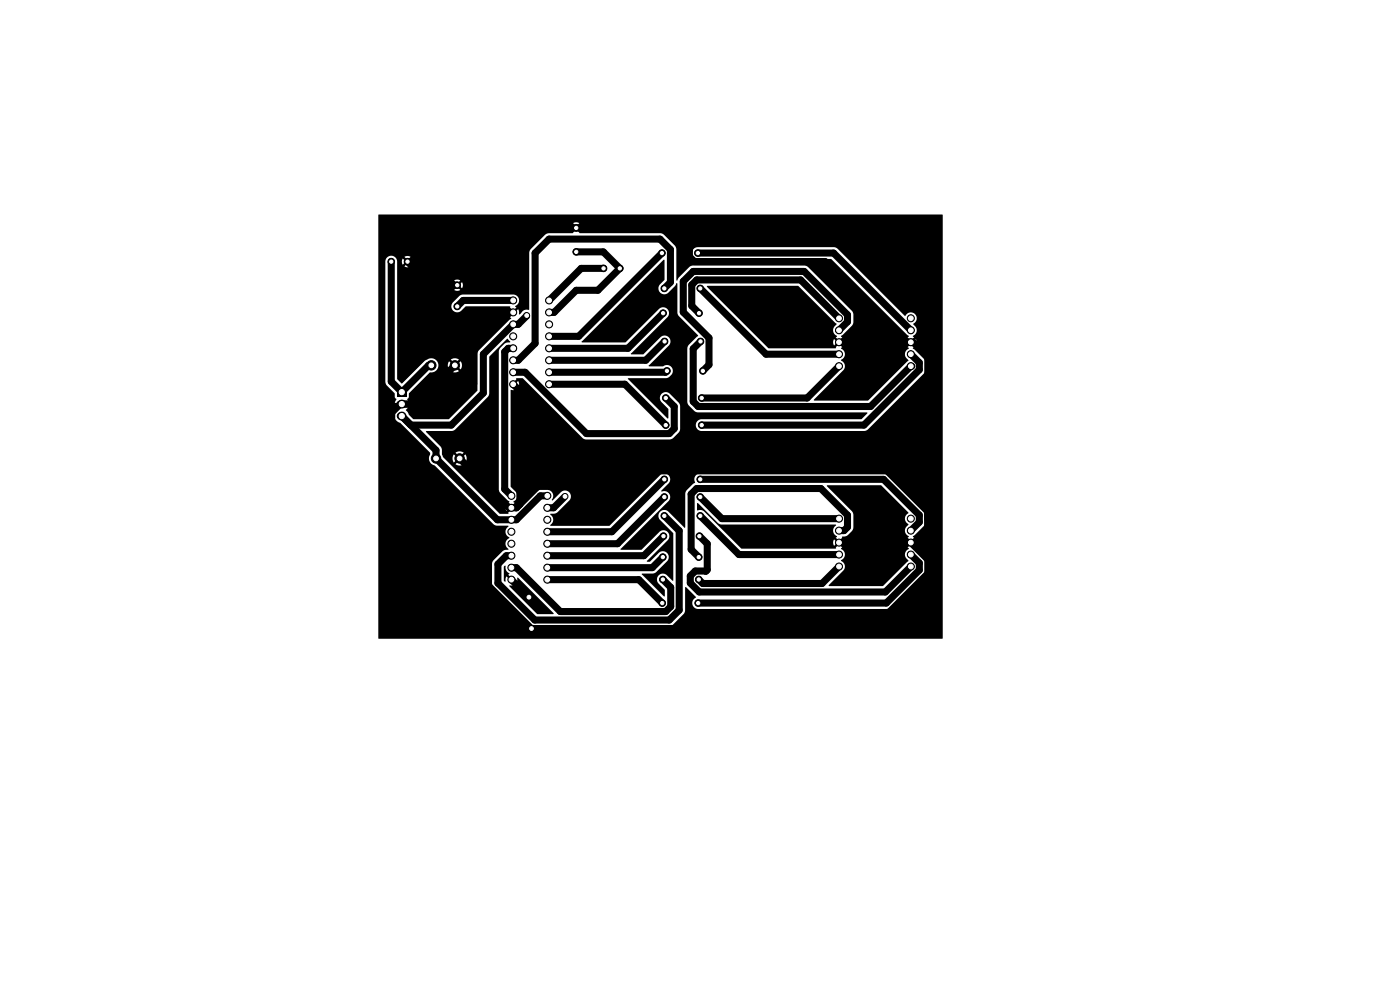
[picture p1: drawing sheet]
<svg xmlns="http://www.w3.org/2000/svg" width="297mm" height="210mm" viewBox="0 0 297 210" stroke-linecap="round" stroke-linejoin="round" font-family="sans-serif">
<g fill="#000" stroke="#000" stroke-width=".21">
<circle cx="83" cy="55.5" r=".7"/>
<circle cx="86.4" cy="55.5" r=".7"/>
<circle cx="122.2" cy="53.4" r=".7"/>
<circle cx="122.2" cy="48.3" r=".7"/>
<circle cx="128" cy="56.9" r=".7"/>
<circle cx="131.5" cy="56.9" r=".7"/>
<circle cx="140.4" cy="53.7" r=".7"/>
<circle cx="148" cy="53.7" r=".7"/>
<circle cx="91.5" cy="77.5" r="1"/>
<circle cx="96.5" cy="77.5" r="1"/>
<circle cx="97" cy="65" r=".7"/>
<circle cx="97" cy="60.5" r=".7"/>
<circle cx="108.9" cy="66.3" r=".75"/>
<circle cx="108.9" cy="63.7" r=".75"/>
<circle cx="108.9" cy="68.8" r=".75"/>
<circle cx="108.9" cy="73.9" r=".75"/>
<circle cx="108.9" cy="71.3" r=".75"/>
<circle cx="108.9" cy="76.4" r=".75"/>
<circle cx="108.9" cy="79" r=".75"/>
<circle cx="111.7" cy="66.9" r=".5"/>
<circle cx="116.5" cy="79" r=".75"/>
<circle cx="116.5" cy="73.9" r=".75"/>
<circle cx="116.5" cy="71.3" r=".75"/>
<circle cx="116.5" cy="76.4" r=".75"/>
<circle cx="116.5" cy="63.7" r=".75"/>
<circle cx="116.5" cy="68.8" r=".75"/>
<circle cx="116.5" cy="66.3" r=".75"/>
<circle cx="140.7" cy="66.4" r=".7"/>
<circle cx="140.9" cy="61.2" r=".7"/>
<circle cx="141" cy="72.4" r=".7"/>
<circle cx="141.5" cy="78.7" r=".7"/>
<circle cx="148.3" cy="66.4" r=".7"/>
<circle cx="148.5" cy="61.2" r=".7"/>
<circle cx="148.6" cy="72.4" r=".7"/>
<circle cx="149.1" cy="78.7" r=".7"/>
<circle cx="178" cy="75.1" r=".75"/>
<circle cx="178" cy="72.6" r=".75"/>
<circle cx="178" cy="77.7" r=".75"/>
<circle cx="178" cy="70.1" r=".75"/>
<circle cx="178" cy="67.5" r=".75"/>
<circle cx="193.2" cy="75.1" r=".75"/>
<circle cx="193.2" cy="70.1" r=".75"/>
<circle cx="193.2" cy="67.5" r=".75"/>
<circle cx="193.2" cy="77.7" r=".75"/>
<circle cx="193.2" cy="72.6" r=".75"/>
<circle cx="92.5" cy="97.2" r="1"/>
<circle cx="97.5" cy="97.2" r="1"/>
<circle cx="108.9" cy="81.5" r=".75"/>
<circle cx="116.5" cy="81.5" r=".75"/>
<circle cx="141.2" cy="84.4" r=".7"/>
<circle cx="141.2" cy="90.2" r=".7"/>
<circle cx="148.9" cy="84.4" r=".7"/>
<circle cx="148.9" cy="90.2" r=".7"/>
<circle cx="108.5" cy="115.3" r=".75"/>
<circle cx="108.5" cy="117.9" r=".75"/>
<circle cx="108.5" cy="107.7" r=".75"/>
<circle cx="108.5" cy="105.2" r=".75"/>
<circle cx="108.5" cy="112.8" r=".75"/>
<circle cx="108.5" cy="110.3" r=".75"/>
<circle cx="116.1" cy="107.7" r=".75"/>
<circle cx="116.1" cy="117.9" r=".75"/>
<circle cx="116.1" cy="115.3" r=".75"/>
<circle cx="116.1" cy="110.3" r=".75"/>
<circle cx="116.1" cy="112.8" r=".75"/>
<circle cx="116.1" cy="105.2" r=".75"/>
<circle cx="119.9" cy="105.3" r=".5"/>
<circle cx="140.6" cy="118.2" r=".7"/>
<circle cx="140.7" cy="113.7" r=".7"/>
<circle cx="140.9" cy="105.4" r=".7"/>
<circle cx="140.9" cy="109.4" r=".7"/>
<circle cx="140.9" cy="101.7" r=".7"/>
<circle cx="148.2" cy="118.2" r=".7"/>
<circle cx="148.4" cy="113.7" r=".7"/>
<circle cx="148.5" cy="105.4" r=".7"/>
<circle cx="148.5" cy="109.4" r=".7"/>
<circle cx="148.5" cy="101.7" r=".7"/>
<circle cx="178" cy="112.6" r=".75"/>
<circle cx="178" cy="110" r=".75"/>
<circle cx="178" cy="115.1" r=".75"/>
<circle cx="178" cy="117.6" r=".75"/>
<circle cx="193.2" cy="112.6" r=".75"/>
<circle cx="193.2" cy="117.6" r=".75"/>
<circle cx="193.2" cy="110" r=".75"/>
<circle cx="193.2" cy="115.1" r=".75"/>
<circle cx="108.5" cy="123" r=".75"/>
<circle cx="108.5" cy="120.4" r=".75"/>
<circle cx="112.2" cy="126.7" r=".5"/>
<circle cx="112.7" cy="133.3" r=".5"/>
<circle cx="116.1" cy="120.4" r=".75"/>
<circle cx="116.1" cy="123" r=".75"/>
<circle cx="140.5" cy="127.9" r=".7"/>
<circle cx="140.6" cy="122.9" r=".7"/>
<circle cx="148.1" cy="127.9" r=".7"/>
<circle cx="148.2" cy="122.9" r=".7"/>
<circle cx="178" cy="120.2" r=".75"/>
<circle cx="193.2" cy="120.2" r=".75"/>
</g>
<g fill="#000">
<path d="M80.3 45.6l119.6-.1 .1 89.9-119.7 .1v-80.1h1.4v25.6l.3 .8 1.7 1.7v.7l.4 .5-.3 .8h.9v.5h-.9l.1 .5 .5 .4a1.5 1.5 0 0 0-.7 1.6 1.5 1.5 0 0 0 1.2 1.2l6.3 6.3v.4a1.55 1.55 0 0 0 1 2.4l12.5 12.4 .7 .3h2.4l.1 .2a1.37 1.37 0 0 0 .2 2.4 1.39 1.39 0 0 0-.2 2.4l-1.3 .4-2.1 2.3v5l8.1 8.3 .6 .2h29.1l.5-.2 2.4-2.6 .2-5.3h.2l2 2.1a1.29 1.29 0 0 0-.7 1.4 1.29 1.29 0 0 0 1.1 1.1l40.3-.1 .5-.2 7.4-7.5v-2.4l-2.5-2.6 .2-.3-.5-.5 .3-.4 .6 .6a1.24 1.24 0 0 0 0-1.4l-.6 .6-.3-.4 .5-.5-.2-.3 2.5-2.6v-2.4l-8-8.1-.5-.2h-39.4a1.35 1.35 0 0 0-.9 1.9l-1.7 1.6-.3 .5-.1 7.4h-.1l-3.5-3.4a1.25 1.25 0 0 0-1.7 0 1.25 1.25 0 0 0 0 1.7l2.8 2.9v10l-.2 .1-1.2-1.2a1.25 1.25 0 0 0-1.7 0 1.25 1.25 0 0 0 0 1.7l1.3 1.4v1.4l-4.9-4.7 2.8-.2 2.7-2.6a1.25 1.25 0 0 0-.1-1.7 1.25 1.25 0 0 0-1.7-.1l-1.9 1.9h-.7l4.6-4.7a1.26 1.26 0 0 0-.2-1.6 1.26 1.26 0 0 0-1.7 0l-3.8 3.8h-4.5l10.4-10.5a1.31 1.31 0 0 0-.2-1.5 1.31 1.31 0 0 0-1.5-.3v-.2l1.6-1.6a1.25 1.25 0 0 0-.1-1.7 1.25 1.25 0 0 0-1.7-.1l-10.8 10.8h-12.6a1.47 1.47 0 0 0 0-2.4l1.4-.3 2.7-2.7a1.25 1.25 0 0 0-.1-1.7 1.25 1.25 0 0 0-1.7 0l-1.7 1.7h-.2a1.36 1.36 0 0 0-.9-2.2h-1.7l-.5 .2-4.1 4.1-.2-.1v-.7l-.2-.4-.5 .6-.4-.4 .6-.5-.3-.3a1.33 1.33 0 0 0 .4-2.2l-1-1v-20.4l1.3-.2-.6-.6 .4-.4 .5 .6a1.24 1.24 0 0 0 0-1.4l-.5 .6-.4-.4 .6-.5v-.3l1.3 .1 12.7 12.6 .7 .3h17.8l.5-.2 1.4-1.3 .3-.5v-5.1l-.3-.7-2.1-2a1.25 1.25 0 0 0-1.6 .2 1.25 1.25 0 0 0 0 1.6l1.5 1.6-.1 2-8.5-8.5 8.1-.1 .6-.2 .7-.7a1.27 1.27 0 0 0-.3-1.6 1.27 1.27 0 0 0-1.7 0h-2.9l-.1-.1 4.3-4.4a1.25 1.25 0 0 0 0-1.7 1.25 1.25 0 0 0-1.7 0l-3.7 3.6h-2.7l7.9-8a1.25 1.25 0 0 0-.2-1.6 1.25 1.25 0 0 0-1.6 0l-7.2 7.1h-9.3l17.5-17.5 .1 4.2-1.1 1.2a1.25 1.25 0 0 0 .2 1.6 1.25 1.25 0 0 0 1.6 0l1.5-1.4 .3-.6h.2l.1 6.6 4.3 4.5-2 2-.3 .7v11.4l.3 .7 1.4 1.3 .5 .2h35.9l.1 .1-1.3 1.3-34.1 .1a1.25 1.25 0 0 0-1 1.3 1.25 1.25 0 0 0 1.2 1.1l35-.1 12.3-12.2 .2-.6-.1-2-2.5-2.6 .2-.3-.5-.5 .3-.4 .6 .6a1.24 1.24 0 0 0 0-1.4l-.6 .6-.3-.4 .5-.5-.2-.3a1.34 1.34 0 0 0 .8-1.2 1.34 1.34 0 0 0-.7-1.3l-.1-.1a1.29 1.29 0 0 0 .4-2.1 1.29 1.29 0 0 0-2.1 .4l-14.7-14.5-29.3-.1a1.25 1.25 0 0 0-1.2 1.3 1.25 1.25 0 0 0 1.2 1.2h28.3l16.5 16.4-.3 .3 .6 .5-.4 .4-.5-.6a1.24 1.24 0 0 0 0 1.4l.5-.6 .4 .4-.6 .5 .3 .3a1.34 1.34 0 0 0-.8 1.2 1.34 1.34 0 0 0 .7 1.3v.2l-8.6 8.4h-11.4v-.2l6.2-6.3a1.35 1.35 0 0 0-.5-2.1 1.38 1.38 0 0 0 .8-1.3 1.38 1.38 0 0 0-.8-1.2l.3-.3-.6-.5 .4-.4 .6 .6a1.25 1.25 0 0 0-.1-1.4l-.5 .6-.4-.4 .6-.5-.3-.3 2.5-2.6v-2.4l-9.6-9.8-.6-.2h-23.7l-.8 .3-2.2 2.3-.4 .6-.2-7-2.6-2.7-.7-.3h-17.1l-.8-.8-.7 .8h-5.1l-.6 .1-3.2 3.3-.3 .5v12.2l-.2 .1a1.25 1.25 0 0 0-1.5 .7l-.5 .3-.2-1.1-.5 .5-.4-.3 .6-.6-.3-.3a1.27 1.27 0 0 0 .8-1.3 1.27 1.27 0 0 0-1.1-1.1h-10.8l-.7 .3-1.5 1.4a1.25 1.25 0 0 0 .1 1.7 1.25 1.25 0 0 0 1.7 .1l1-1h9.3l.1 .2 .5 .6-.3 .3-.6-.5a1.24 1.24 0 0 0 0 1.4l.6-.6 .3 .4-.5 .5 .2 .2v.1l-7 7.1-.1 8.2-6.1 6h-7.5l-1-.9-.6-1 .6-1h-1v-.5h1l-.3-.8 .3-.5 .1-.8 4.4-4.4a1.59 1.59 0 0 0 1.8-1.6h2l.3 1 .7-.8 .4 .4-.7 .8a1.49 1.49 0 0 0 1.7-.1l-.8-.7 .4-.4 .8 .7a1.49 1.49 0 0 0-.1-1.7l-.7 .8-.4-.4 .7-.8a1.49 1.49 0 0 0-1.7 .1l.8 .7-.4 .4-.7-.8-.3 .8h-2a1.62 1.62 0 0 0-1.1-1.3 1.62 1.62 0 0 0-1.6 .3l-5 4.9h-.1l-.9-.8v-19h12.1a1.2 1.2 0 0 0 1.3 0l-.7-.6-.7 .6h-12v-1.1h11.5l.2 .8 .7-.7a.35 .35 0 0 0 .3 .4 .35 .35 0 0 0 .4-.4l.6 .6a1.2 1.2 0 0 0 0-1.3l-.6 .7-.1-.1a.39 .39 0 0 0-.4-.2 .39 .39 0 0 0-.3 .3l-.6-.7-.2 .6h-11.5v-.9h12l.7 .6 .7-.6a1.19 1.19 0 0 0-1.4 0h-12v-3h1.5a1.2 1.2 0 0 0 1.3 0l-.7-.6-.6 .6h-1.5v-1.1h1l.1 .8 .7-.7a.35 .35 0 0 0 .4 .4 .35 .35 0 0 0 .3-.4l.7 .6a1.2 1.2 0 0 0 0-1.3l-.7 .7v-.1a.39 .39 0 0 0-.4-.2 .39 .39 0 0 0-.3 .3l-.7-.7-.1 .6h-1l-.2-.6-.4-.3h2.1l.6 .6 .7-.6a1.19 1.19 0 0 0-1.3 0l-2.1-.1a1.25 1.25 0 0 0-2 1h-1.4v-7.1h40.7l.2 .7 .7-.6a.35 .35 0 0 0 .4 .3 .35 .35 0 0 0 .3-.4l.7 .7a1.2 1.2 0 0 0-.1-1.3l-.6 .6v-.1a.39 .39 0 0 0-.4-.2 .39 .39 0 0 0-.4 .3l-.6-.6-.2 .6h-40.7v-1h41.3l.6 .7 .7-.7a1.19 1.19 0 0 0-1.3 0h-41.3zM103.8 75.6l3.8-3.7h.1l.6 .6-.1 .1-.7 .1-.5 .2-.9 .9-.3 .7v29.4l.3 .7 2 1.8-.3 .3 .6 .5-.4 .4-.6-.6a1.24 1.24 0 0 0 0 1.4l.6-.6 .4 .4-.6 .6v.2h-1.8l-11.8-11.9h1.8l.3 1 .7-.7 .4 .3-.8 .8a1.48 1.48 0 0 0 1.8 0l-.8-.8 .4-.3 .7 .7a1.48 1.48 0 0 0 0-1.7l-.7 .7-.4-.3 .8-.8a1.48 1.48 0 0 0-1.8 0l.8 .8-.4 .3-.7-.7-.3 .7h-1.8l-.4-.7v-1l-.2-.5-3.2-3.4 5.4-.1 .6-.2 7.1-7 .3-.7zM150 60.7l19.3-.1 8.2 8.1a1.38 1.38 0 0 0-.8 1.3 1.38 1.38 0 0 0 .8 1.2l.1 .2-.3 .2 .6 .5-.4 .4-.6-.6a1.24 1.24 0 0 0 0 1.4l.6-.6 .4 .4-.6 .5v.3h-14.3l-13-13.1zM84.2 82.2h2v1.9h-2zM106.9 120.2l.3-.2a1.7 1.7 0 0 0 .9 1.7l-.3 .2 .6 .6-.4 .3-.6-.5-.1 .4v.6l-.2 .1-.2-.3zM147.9 106.8l.2-.1 4.2 4.3 .7 .3h24.4a1.43 1.43 0 0 0 .2 2.5l-.3 .3 .6 .5-.4 .4-.6-.6a1.24 1.24 0 0 0 0 1.4l.6-.6 .4 .4-.6 .5v.3h-20l-7.9-7.9a1.59 1.59 0 0 0-1.5-.2zM175.4 103l11.5-.1 5.8 5.9a1.4 1.4 0 0 0 0 2.4 1.45 1.45 0 0 0-.7 1.4 1.45 1.45 0 0 0 .8 1.2l-.3 .3 .6 .5-.4 .4-.5-.6a1.24 1.24 0 0 0 0 1.4l.5-.6 .4 .4-.6 .5 .3 .3a1.39 1.39 0 0 0-.8 1.2 1.39 1.39 0 0 0 .7 1.3v.2l-5.4 5.2h-11.5v-.2l3.1-3.1a1.37 1.37 0 0 0-.5-2.1 1.38 1.38 0 0 0 .8-1.3 1.38 1.38 0 0 0-.8-1.2l.3-.3-.6-.5 .4-.4 .5 .6a1.24 1.24 0 0 0 0-1.4l-.5 .6-.4-.4 .6-.5-.1-.3 1.1-.2 1.2-1.3 .1-3.3-.3-.5-5.3-5.4zM108.6 123.4l.4-.3 .5 .5 .2-1 .2-.1 7.5 7.6v.2h-3.4l-5.9-5.9 .1-.2h.6l.4-.2z"/>
<circle cx="193.2" cy="77.7" r=".75"/>
</g>
<path d="M85.2 85.7h.1M85.2 88.3h.1" fill="none" stroke="#000" stroke-width="1.9"/>
<g fill="none" stroke="#000" stroke-width="1.5">
<path d="M83 55.5v25.4l2.2 2.3 5.7-5.7h.6M122.2 53.4h5.8l3.5 3.5-4.7 4.7h-4.6l-4.6 4.7h-1.1M128 56.9h-4.7l-6.8 6.8M140.4 53.7l-17.6 17.6h-6.3M148 53.7h28.8l16.4 16.4M96.5 77.5l-8.2 8.2M97 60.5h-5.6l-5-5h16l7.2-7.2h32.1l4.5 4.6v1.5l1.1 1.1h27.7l17.2 17.1M108.9 66.3h-1.1l-7.3 7.3v7.8l-4.3 4.3h-11.3l-1.8 1.8v16.2l29.6 29.6h72.5l11.6-11.6v-3l-3.6-3.6M108.9 73.9h-1.1l-.7 .7v29.2l1.4 1.4M108.9 63.7h-10.6l-1.3 1.3M108.9 79h2.5l13 13h17.6l1-1.1v-4.7l-1.8-1.8M111.7 66.9l-1.8 1.9h-1l-6.4 6.3v8.3l-6.8 6.8h-8.5"/>
<path d="M140.7 66.4l-7.5 7.5h-16.7M140.9 61.2l1.3-1.3v-7l-2.2-2.2h-23.5l-3 3v19.1l-3.6 3.6h-1M141 72.4l-4 4h-20.5M141.5 78.7l-.3 .3h-24.7M148.3 66.4l-1.6-1.5v-4.5l1.1-1h22l8.2 8.1M148.5 61.2l14 13.9h15.5M148.6 72.4l-1.5 1.6v11.2l1 1h36.6l8.5-8.5M178 72.6h15.7l3.1 3.1v37.3l-2.1 2.1h-16.7M178 70.1h.1M178 77.7l-6.8 6.7h-22.3M178 70.1l1.8-1.8v-1.5l-9.2-9.2h-23.5l-2.2 2.1v6.5l5.5 5.5v5.7l-1.3 1.3M193.2 70.1h.1"/>
<path d="M193.2 75.1h.1M193.2 75.1l1.8 1.8v1.5l-11.7 11.8h-34.4M84.9 88.3h.3l7.3 7.2v1.8l13 13h4.1l5-5.1h1.5M97.5 97.3l10.5 10.4h1.6l7.8-7.8h70.8l8.6 8.6M108.9 81.5l1.4 1.4v24.1M116.5 81.5h16.1l8.6 8.7M119.9 105.3l-2.5 2.4h-1.3M140.6 118.2l-2.2 2.2h-22.3M140.7 113.7l-4.1 4.2h-20.5M140.9 105.4l-9.9 9.9h-14.9M140.9 109.4l3.2 3.2v16.8l-2.1 2.1h-28.5l-7.9-7.8v-4l1.8-1.8h1.1M140.9 101.7l-11.1 11.1h-13.7"/>
<path d="M148.4 113.7l1.6 1.6v5.6l-.3 .3-2.2-.1-1.1 1.1v1.5l1.9 1.9h39.5l5.4-5.4M148.5 105.4l4.6 4.6h24.9M148.5 109.4l8.3 8.2h21.2M148.5 101.7h38.9l7.6 7.6v1.5l-1.8 1.8M178 112.6h1.1l.7-.8v-2.5l-5.7-5.7h-26.3l-1.2 1.2v11.8l1.6 1.6M193.2 117.6h.1M193.2 112.6h.1M193.2 117.6l1.8 1.8v1.5l-7 7h-39.9M196.8 112.6l-2.5 2.5M108.5 123l3.7 3.7M108.5 120.4h1.1l9.3 9.3h22.3l1.1-1v-4.1l-1.7-1.7M112.2 126.7h.1"/>
<path d="M116.1 123h19.4l5 4.9M178 120.2l-3.6 3.6h-25.3l-.9-.9"/>
</g>
<g fill="#fff" stroke="#fff" stroke-width=".21">
<circle cx="112.2" cy="126.7" r=".4"/>
<circle cx="112.8" cy="133.3" r=".4"/>
<circle cx="111.7" cy="66.9" r=".4"/>
<circle cx="119.9" cy="105.3" r=".4"/>
<circle cx="140.9" cy="105.4" r=".35"/>
<circle cx="148.5" cy="105.4" r=".35"/>
<circle cx="140.9" cy="109.4" r=".35"/>
<circle cx="148.5" cy="109.4" r=".35"/>
<circle cx="193.2" cy="120.2" r=".5"/>
<circle cx="193.2" cy="117.6" r=".5"/>
<circle cx="193.2" cy="115.1" r=".5"/>
<circle cx="193.2" cy="112.6" r=".5"/>
<circle cx="193.2" cy="110" r=".5"/>
<circle cx="178" cy="110" r=".5"/>
<circle cx="178" cy="112.6" r=".5"/>
<circle cx="178" cy="115.1" r=".5"/>
<circle cx="178" cy="117.6" r=".5"/>
<circle cx="178" cy="120.2" r=".5"/>
<circle cx="141" cy="72.4" r=".35"/>
<circle cx="148.6" cy="72.4" r=".35"/>
<circle cx="85.2" cy="83.2" r=".55"/>
<circle cx="85.2" cy="85.7" r=".55"/>
<circle cx="85.2" cy="88.3" r=".55"/>
<circle cx="140.7" cy="66.4" r=".35"/>
<circle cx="148.3" cy="66.4" r=".35"/>
<circle cx="108.9" cy="63.7" r=".5"/>
<circle cx="108.9" cy="66.3" r=".5"/>
<circle cx="108.9" cy="68.8" r=".5"/>
<circle cx="108.9" cy="71.3" r=".5"/>
<circle cx="108.9" cy="73.9" r=".5"/>
<circle cx="108.9" cy="76.4" r=".5"/>
<circle cx="108.9" cy="79" r=".5"/>
<circle cx="108.9" cy="81.5" r=".5"/>
<circle cx="116.5" cy="81.5" r=".5"/>
<circle cx="116.5" cy="79" r=".5"/>
<circle cx="116.5" cy="76.4" r=".5"/>
<circle cx="116.5" cy="73.9" r=".5"/>
<circle cx="116.5" cy="71.3" r=".5"/>
<circle cx="116.5" cy="68.8" r=".5"/>
<circle cx="116.5" cy="66.3" r=".5"/>
<circle cx="116.5" cy="63.7" r=".5"/>
<circle cx="91.5" cy="77.5" r=".5"/>
<circle cx="96.5" cy="77.5" r=".5"/>
<circle cx="108.5" cy="105.2" r=".5"/>
<circle cx="108.5" cy="107.7" r=".5"/>
<circle cx="108.5" cy="110.3" r=".5"/>
<circle cx="108.5" cy="112.8" r=".5"/>
<circle cx="108.5" cy="115.3" r=".5"/>
<circle cx="108.5" cy="117.9" r=".5"/>
<circle cx="108.5" cy="120.4" r=".5"/>
<circle cx="108.5" cy="123" r=".5"/>
<circle cx="116.1" cy="123" r=".5"/>
<circle cx="116.1" cy="120.4" r=".5"/>
<circle cx="116.1" cy="117.9" r=".5"/>
<circle cx="116.1" cy="115.3" r=".5"/>
<circle cx="116.1" cy="112.8" r=".5"/>
<circle cx="116.1" cy="110.3" r=".5"/>
<circle cx="116.1" cy="107.7" r=".5"/>
<circle cx="116.1" cy="105.2" r=".5"/>
<circle cx="140.6" cy="122.9" r=".35"/>
<circle cx="148.2" cy="122.9" r=".35"/>
<circle cx="97" cy="60.5" r=".35"/>
<circle cx="141.5" cy="78.7" r=".35"/>
<circle cx="149.1" cy="78.7" r=".35"/>
<circle cx="141.2" cy="84.4" r=".35"/>
<circle cx="148.9" cy="84.4" r=".35"/>
<circle cx="140.9" cy="101.7" r=".35"/>
<circle cx="148.5" cy="101.7" r=".35"/>
<circle cx="140.9" cy="61.2" r=".35"/>
<circle cx="148.5" cy="61.2" r=".35"/>
<circle cx="140.5" cy="127.9" r=".35"/>
<circle cx="148.1" cy="127.9" r=".35"/>
<circle cx="140.7" cy="113.7" r=".35"/>
<circle cx="148.4" cy="113.7" r=".35"/>
<circle cx="86.4" cy="55.5" r=".35"/>
<circle cx="193.2" cy="77.7" r=".5"/>
<circle cx="193.2" cy="75.1" r=".5"/>
<circle cx="193.2" cy="72.6" r=".5"/>
<circle cx="193.2" cy="70.1" r=".5"/>
<circle cx="193.2" cy="67.5" r=".5"/>
<circle cx="178" cy="67.5" r=".5"/>
<circle cx="178" cy="70.1" r=".5"/>
<circle cx="178" cy="72.6" r=".5"/>
<circle cx="178" cy="75.1" r=".5"/>
<circle cx="178" cy="77.7" r=".5"/>
<circle cx="141.2" cy="90.2" r=".35"/>
<circle cx="148.9" cy="90.2" r=".35"/>
<circle cx="140.6" cy="118.2" r=".35"/>
<circle cx="148.2" cy="118.2" r=".35"/>
<circle cx="83" cy="55.5" r=".35"/>
<circle cx="97" cy="65" r=".35"/>
<circle cx="92.5" cy="97.3" r=".5"/>
<circle cx="97.5" cy="97.3" r=".5"/>
<circle cx="128" cy="56.9" r=".35"/>
<circle cx="140.4" cy="53.7" r=".35"/>
<circle cx="148" cy="53.7" r=".35"/>
<circle cx="122.2" cy="53.4" r=".35"/>
<circle cx="122.2" cy="48.3" r=".35"/>
<circle cx="131.5" cy="56.9" r=".35"/>
</g>
</svg>
